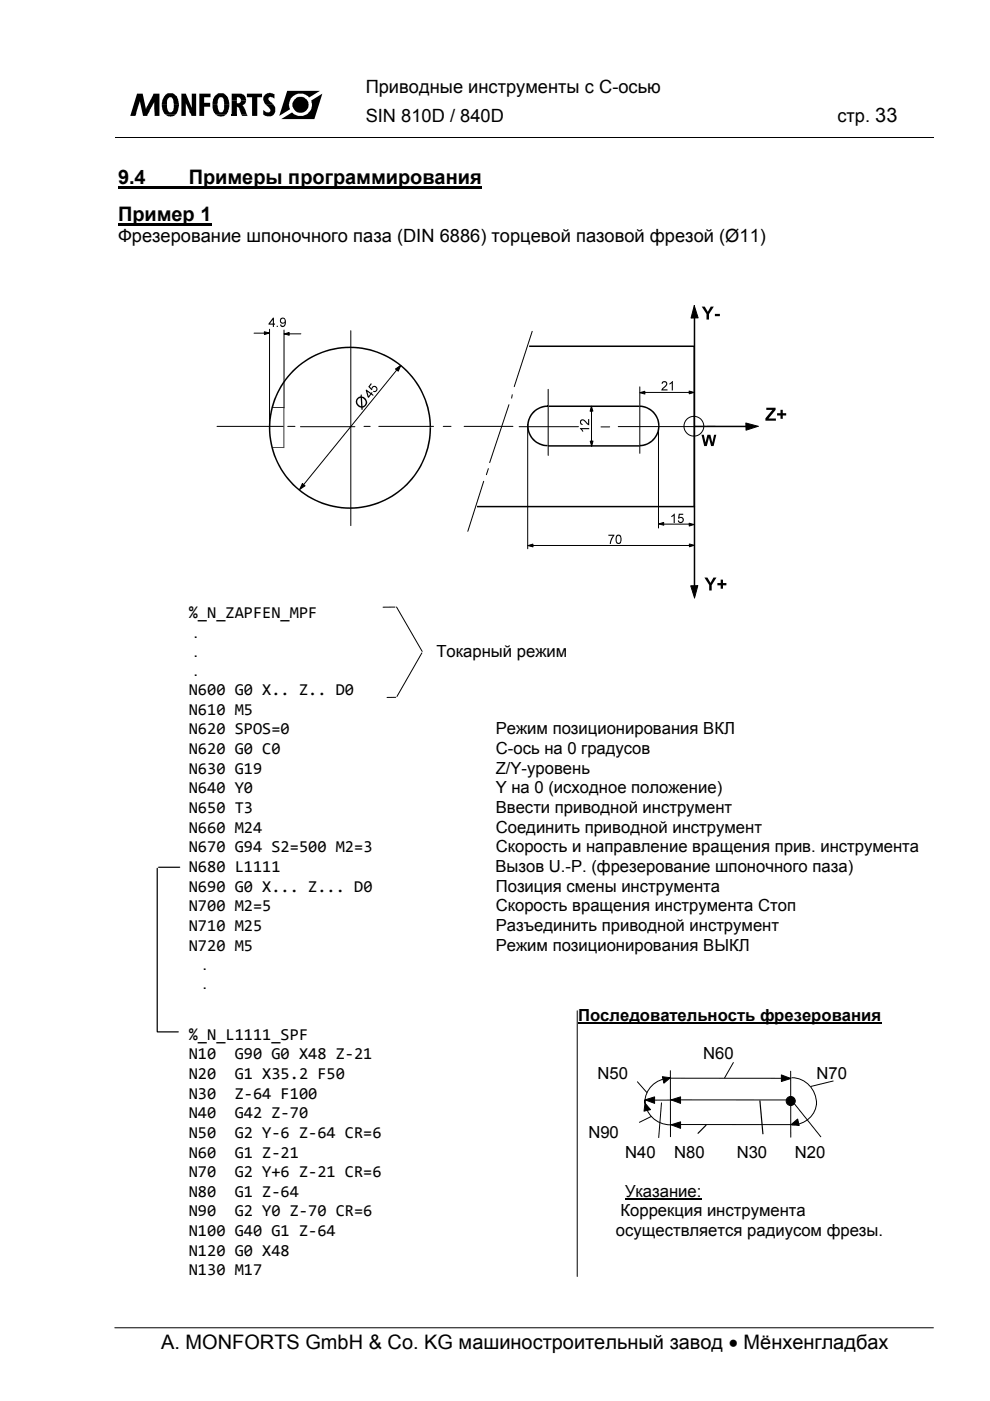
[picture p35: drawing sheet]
<svg xmlns="http://www.w3.org/2000/svg" width="210mm" height="297mm" viewBox="0 0 210 297" stroke-linecap="round" stroke-linejoin="round" font-family="sans-serif">
<defs><g id="words">
<g font-size="4.2">
<text x="25" y="39.1">9.4</text>
<text x="40" y="39.1">Примеры программирования</text>
<text x="25" y="46.9">Пример 1</text>
<text x="34.2" y="286.1">A. MONFORTS GmbH &amp; Co. KG машиностроительный завод • Мёнхенгладбах</text>
</g>
<g font-size="3.9">
<text x="77.5" y="19.7">Приводные инструменты с C-осью</text>
<text x="77.5" y="25.9">SIN 810D / 840D</text>
<text x="177.5" y="25.9">стр. 33</text>
<text x="25" y="51.4">Фрезерование шпоночного паза (DIN 6886) торцевой пазовой фрезой (Ø11)</text>
</g>
<g font-size="3.5">
<text x="40" y="131">%_N_ZAPFEN_MPF</text>
<text x="41" y="135.2">.</text>
<text x="41" y="143.3">.</text>
<text x="41" y="139.3">.</text>
<text x="92.5" y="139.3">Токарный режим</text>
<text x="40" y="147.4">N600 G0 X.. Z.. D0</text>
<text x="40" y="151.5">N610 M5</text>
<text x="40" y="155.7">N620 SPOS=0</text>
<text x="105.1" y="155.7">Режим позиционирования ВКЛ</text>
<text x="40" y="159.9">N620 G0 C0</text>
<text x="105.1" y="159.9">C-ось на 0 градусов</text>
<text x="40" y="164">N630 G19</text>
<text x="105.1" y="164">Z/Y-уровень</text>
<text x="40" y="172.4">N650 T3</text>
<text x="40" y="168.2">N640 Y0</text>
<text x="105.1" y="172.4">Ввести приводной инструмент</text>
<text x="105.1" y="168.2">Y на 0 (исходное положение)</text>
<text x="40" y="176.5">N660 M24</text>
<text x="105.1" y="176.5">Соединить приводной инструмент</text>
<text x="40" y="184.9">N680 L1111</text>
<text x="40" y="180.7">N670 G94 S2=500 M2=3</text>
<text x="105" y="184.9">Вызов U.-P. (фрезерование шпоночного паза)</text>
<text x="105.1" y="180.7">Скорость и направление вращения прив. инструмента</text>
<text x="40" y="189">N690 G0 X... Z... D0</text>
<text x="105.1" y="189">Позиция смены инструмента</text>
<text x="40" y="193.2">N700 M2=5</text>
<text x="40" y="197.4">N710 M25</text>
<text x="105.1" y="193.2">Скорость вращения инструмента Стоп</text>
<text x="105.1" y="197.4">Разъединить приводной инструмент</text>
<text x="40" y="201.5">N720 M5</text>
<text x="105.1" y="201.5">Режим позиционирования ВЫКЛ</text>
<text x="42.9" y="205.7">.</text>
<text x="42.9" y="209.8">.</text>
<text x="40" y="220.5">%_N_L1111_SPF</text>
<text x="122.6" y="216.4">Последовательность фрезерования</text>
<text x="40" y="224.6">N10</text>
<text x="49.8" y="224.6">G90 G0 X48 Z‐21</text>
<text x="149.1" y="224.6">N60</text>
<text x="40" y="228.8">N20</text>
<text x="40" y="232.9">N30</text>
<text x="49.8" y="228.8">G1 X35.2 F50</text>
<text x="49.8" y="232.9">Z‐64 F100</text>
<text x="126.7" y="228.8">N50</text>
<text x="173.1" y="228.8">N70</text>
<text x="40" y="237.1">N40</text>
<text x="49.8" y="237.1">G42 Z‐70</text>
<text x="40" y="245.4">N60</text>
<text x="40" y="241.3">N50</text>
<text x="49.8" y="245.4">G1 Z‐21</text>
<text x="49.8" y="241.3">G2 Y‐6 Z‐64 CR=6</text>
<text x="124.8" y="241.3">N90</text>
<text x="132.6" y="245.4">N40</text>
<text x="142.9" y="245.4">N80</text>
<text x="156.2" y="245.4">N30</text>
<text x="168.5" y="245.4">N20</text>
<text x="40" y="249.6">N70</text>
<text x="49.8" y="249.6">G2 Y+6 Z‐21 CR=6</text>
<text x="40" y="257.9">N90</text>
<text x="40" y="253.7">N80</text>
<text x="49.8" y="257.9">G2 Y0 Z‐70 CR=6</text>
<text x="49.8" y="253.7">G1 Z‐64</text>
<text x="131.6" y="257.9">Коррекция инструмента</text>
<text x="132.5" y="253.7">Указание:</text>
<text x="40" y="262.1">N100 G40 G1 Z‐64</text>
<text x="130.6" y="262.1">осуществляется радиусом фрезы.</text>
<text x="40" y="266.2">N120 G0 X48</text>
<text x="40" y="270.4">N130 M17</text>
</g>
</g></defs>
<path d="M24.5 29.1h173.6" fill="none" stroke="#000" stroke-width=".21"/>
<path d="M60.9 19.3h6.9l-8.6 5.3zM59.6 25.3l8.7-5.4-1.6 5.4z" fill="#000"/>
<circle cx="63.7" cy="22.2" r="2.4" fill="#fff"/>
<g fill="#000">
<path d="M56 70.3l1.1 .3-1 .3zM60.3 70.8l1-.3v.6zM83.9 78.2l1.1-.7-.6 1.2zM147.2 64.8l.8 2.6h-1.5zM125.4 86.1l.3 1.1h-.6zM125.1 93.5h.6l-.2 1.1zM135.7 83.3l1-.3v.5zM146.1 82.9l1.1 .3-1.1 .3zM158.1 89.7l2.6 .7-2.5 .8zM64.1 102.5l.6 .5-1.1 .7zM112 115.7l1-.3v.6zM139.7 111.1l1-.3v.6z"/>
<path d="M146.1 110.9l1.1 .3-1.1 .3zM146.2 115.3l1 .3-1 .3zM146.5 124.2h1.5l-.7 2.6z"/>
<path d="M29.1 19.9h1.1l.7 3.2 1.6-3.2h1.3v4.7h-1l-.1-3.1-1.5 3.1h-.9l-.6-3.1-1 3.1h-1.1z" fill-rule="evenodd"/>
<path d="M38.5 19.9h.9l1.3 3v-3h.9v4.7h-1l-1.3-3 .1 3h-.9z" fill-rule="evenodd"/>
<path d="M42.3 19.9h2.3v.7h-1.3v1.2h1.3v.8h-1.3v2h-1z" fill-rule="evenodd"/>
<path d="M52.3 19.9h3.3v.7h-1.1v4h-1.1v-4h-1.1z" fill-rule="evenodd"/>
<path d="M35.1 20.1l.6-.3h.9a2.66 2.66 0 0 1 1.4 2.4h-1.1l-.1-.8a.73 .73 0 0 0-.9-.8 1.46 1.46 0 0 0-.5 1.6h-1.1l.2-1.1z" fill-rule="evenodd"/>
<path d="M34.3 22.2h1.1l.1 .9a.73 .73 0 0 0 .8 .7l.5-.5 .1-1.1h1.1l-.2 1.1-.5 .9h-2.3l-.6-1.1z" fill-rule="evenodd"/>
<path d="M35 24.2h2.3a1.54 1.54 0 0 1-2.3 0z" fill-rule="evenodd"/>
<path d="M45.8 20.1l.5-.3 1.2 .1a2.45 2.45 0 0 1 1.1 2.3h-1.1l-.1-1.2-.3-.4h-.5l-.2 .2-.2 .6-.1 .8h-1v-.6a2.08 2.08 0 0 1 .7-1.5z" fill-rule="evenodd"/>
<path d="M45.7 24.2h2.2a1.71 1.71 0 0 1-2.2 0z" fill-rule="evenodd"/>
<path d="M45.1 22.2h1l.3 1.4 .2 .2h.5a1.68 1.68 0 0 0 .4-1.6h1.1l-.2 1.5-.4 .5h-2.3a2.15 2.15 0 0 1-.6-2z" fill-rule="evenodd"/>
<path d="M49.1 19.9h2.1a1.34 1.34 0 0 1 1 1.4h-1.1l-.2-.5-.3-.2h-.4v.7h-1.1z" fill-rule="evenodd"/>
<path d="M49.1 21.3h1.1v.6l.7-.1 .2-.5h1.1l-.2 .6-.6 .5 .4 .5 .5 1.3h-1.1l-.5-1.2-.4-.4-.1 1.6h-1.1z" fill-rule="evenodd"/>
<path d="M51.2 24.2h1.1l.2 .4h-1.2z" fill-rule="evenodd"/>
<path d="M56.4 22.2h1.6l.4 .6v.9l-.7 .9-1.1 .1-.8-.4v-1l.2 .2a.88 .88 0 0 0 1.3 .1l-.2-.7z" fill-rule="evenodd"/>
<path d="M56.2 20.1v-.1a1.36 1.36 0 0 1 1.7-.1h.3v1l-.3-.2a.72 .72 0 0 0-1 .1l.2 .6 .9 .8h-1.6a1.45 1.45 0 0 1-.2-2.1z" fill-rule="evenodd"/>
<path d="M57.9 67.4h.2v1.2h.2v.2h-.2v.5h-.3v-.5h-.9v-.2zM57.8 67.8l-.6 .8h.6zM58.7 69.1h.2v.2h-.2zM59.5 67.5a.75 .75 0 0 1 .9 0 .75 .75 0 0 1 .2 1 .64 .64 0 0 1-.4 .8 .64 .64 0 0 1-.8-.5h.2a.4 .4 0 0 0 .5 .2 .4 .4 0 0 0 .3-.5v-.1l-.3 .2a.64 .64 0 0 1-.7-.3 .64 .64 0 0 1 .1-.8zM59.5 68a.45 .45 0 0 0 .9 0 .45 .45 0 0 0-.9 0z" fill-rule="evenodd"/>
<path d="M148.8 65h.6l.7 1.1 .6-1.1h.6l-1 1.6v1.2h-.5v-1.2zM151.6 66.5h1v.5h-1z" fill-rule="evenodd"/>
<path d="M75.8 84.3l.7-.2v-.4l.2-.1v.5l.7 .3a1.12 1.12 0 0 1-.1 1.9l-.4 .1v.5h-.3v-.5a1.22 1.22 0 0 1-1.1-.8 1.22 1.22 0 0 1 .3-1.3zM75.9 84.6a.96 .96 0 0 0 .7 1.5l-.1-1.8zM76.8 84.4l.1 1.7a.9 .9 0 0 0 .6-.9 .9 .9 0 0 0-.7-.8z" fill-rule="evenodd"/>
<path d="M77.6 82.6l1.1 .7 .1-.2 .2 .2-.2 .2 .4 .3-.1 .1-.4-.2-.5 .7-.2-.2-.5-1.5zM77.9 83l.2 1 .4-.5zM78.6 81.3l.2 .1-.4 .6 .4 .4a.63 .63 0 0 1 .8-.5 .63 .63 0 0 1 .4 .8 .63 .63 0 0 1-.9 .3l.1-.2a.42 .42 0 0 0 .6-.4 .42 .42 0 0 0-.6-.3l-.4 .6-.7-.7z" fill-rule="evenodd"/>
<path d="M123 90.8h1.9v.2h-1.5l.3 .4-.3 .1zM123 89.1a.88 .88 0 0 1 1.5 .5l.2 .2v-.9h.2v1.3l-.4-.2-.5-.6a.4 .4 0 0 0-.7-.2 .4 .4 0 0 0 .2 .7v.2a.61 .61 0 0 1-.5-1z" fill-rule="evenodd"/>
<path d="M140.4 81a.65 .65 0 0 1 1 .1 .65 .65 0 0 1-.3 1l-.6 .4h1v.3h-1.3l.2-.5 .7-.6a.37 .37 0 0 0-.1-.7h-.3l-.2 .4h-.2zM141.9 81.3l.8-.5v2h-.3v-1.6l-.5 .3z" fill-rule="evenodd"/>
<path d="M148.7 92.2h.5l.4 1.6 .4-1.6h.6l.4 1.7 .4-1.7h.5l-.6 2.4h-.5l-.5-1.8-.4 1.8h-.6z" fill-rule="evenodd"/>
<path d="M162.5 86.4h1.9v.5l-1.5 1.8h1.6v.5h-2.2v-.5l1.5-1.8h-1.3zM165.5 86.9h.5v.7h.7v.5h-.7v.7h-.5v-.7h-.7v-.5h.7z" fill-rule="evenodd"/>
<path d="M129 113.4h1.3l-.7 1.3-.1 .6h-.2v-.4l.6-1.3h-.9zM130.8 113.5a.66 .66 0 0 1 .8 0 .66 .66 0 0 1 .2 .7v.3a.68 .68 0 0 1-.8 .8 .68 .68 0 0 1-.5-.9l.1-.6zM130.8 113.7l-.1 .7a.44 .44 0 0 0 .2 .6 .44 .44 0 0 0 .6-.2v-1l-.4-.2z" fill-rule="evenodd"/>
<path d="M142.3 109.4l.8-.5v2h-.3v-1.6l-.5 .3zM143.9 108.9h1v.3h-.8l-.1 .5a.63 .63 0 0 1 .9 .3 .63 .63 0 0 1-.4 .9 .63 .63 0 0 1-.8-.6h.2a.42 .42 0 0 0 .6 .3 .42 .42 0 0 0 .2-.6 .42 .42 0 0 0-.7 0l-.3-.1z" fill-rule="evenodd"/>
<path d="M149.4 122.4h.6l.6 1.2 .7-1.2h.6l-1 1.7v1.1h-.5v-1.2zM152.8 122.9h.5v.7h.7v.5h-.7v.7h-.5v-.7h-.7v-.5h.7z" fill-rule="evenodd"/>
<circle cx="63.7" cy="22.2" r="1.69"/>
</g>
<g fill="#000">
<path d="M49.1 24.2h1.1v.4h-1.1zM62 78.5a17.5 17.5 0 0 1 12.2-5v.3a16.9 16.9 0 0 0-16.9 16.9h-.3a17.1 17.1 0 0 1 5-12.2zM112.2 73.3h35v.3h-35zM147.2 73.3h.2v.1l-.2-.1 .2 .1v34h-.4v-34l.2 .2zM57 90.7h.3a16.9 16.9 0 0 0 16.9 16.9v.3a17.3 17.3 0 0 1-17.2-17.2zM57.7 94.8h2.5v.2l-2.5-.1zM60.1 86.4h.2v8.6l-.1-.2-.1 .1zM57.7 86.3l2.6 .1-2.6 .1zM74.2 73.5a17.2 17.2 0 0 1 17.2 17.2h-.3a16.9 16.9 0 0 0-16.9-16.9zM111.8 90.3h.3a4 4 0 0 0 4 4v.3a4.3 4.3 0 0 1-4.3-4.3zM113 87.2l.7-.5 1.1-.5 1.3-.2v.3a4 4 0 0 0-4 4h-.3a4.6 4.6 0 0 1 1.2-3.1zM116.1 86l.1 .3z"/>
<path d="M116.3 86h19.2v.3h-19.2zM116.2 94.4h19.4v.3h-19.4zM139.5 90.3h.3a4.3 4.3 0 0 1-4.1 4.3v-.3a4.1 4.1 0 0 0 3.8-4zM135.6 86a4.3 4.3 0 0 1 4.2 4.3h-.3a4 4 0 0 0-3.9-4zM147.2 90.3h11.5v.3h-11.5zM91.1 90.7h.3a17.2 17.2 0 0 1-17.2 17.2v-.3a16.9 16.9 0 0 0 16.9-16.9zM101.1 107.3h46.1l-.2 .1h.4v.2h-.2l.2-.2-.2 .2h-46.1zM147.1 65.4h.3v60.2h-.3z"/>
</g>
<g fill="none" stroke="#000" stroke-width=".21">
<path d="M53.9 70.6h3.2M56 70.3l1.1 .3-1 .3zM57.1 69.8v21.1M60.2 70v16.5M60.3 70.8h3.5M60.3 70.8l1-.3v.6zM74.4 70.1v41.3M83.9 78.2l1.1-.7-.6 1.2zM84.8 77.6l-21.1 25.9M112.8 70.3l-3.8 11.7M147.2 64.8l.8 2.6h-1.5zM46 90.4h14"/>
<path d="M61 90.4h1.5M63.7 90.5h11.5M77.2 90.4h1.3M80.3 90.4h11.6M94 90.4h1.6M98.4 90.4h10.4M103.5 99.4l-.4 1.2M107.9 85.8l-4.1 12.3M108.6 83.7l-.1 .7M110.1 90.5h12.5M111.9 90v26.4M116.2 82.5v14.1"/>
<path d="M125.1 93.5h.6l-.2 1.1zM125.4 86.1l.3 1.1h-.6zM125.4 86.2v8.4M127.4 90.5h1.9M131.1 90.4h16M135.7 82v14.1M135.7 83.3l1-.3v.5zM135.8 83.2h10.8M139.6 90.6v21.4M146.1 82.9l1.1 .3-1.1 .3zM149.9 90.4h1.7M158.1 89.7l2.6 .7-2.5 .8z"/>
<path d="M64.1 102.5l.6 .5-1.1 .7zM102.6 102l-3.4 10.6M112 115.7l1-.3v.6zM113 115.7h33.7M139.7 111.1l1-.3v.6zM140.7 111.1h5.5M146.1 110.9l1.1 .3-1.1 .3zM146.2 115.3l1 .3-1 .3zM83.8 128.7h-2.6M84.1 128.7l5.4 9.4M89.5 138.4l-5.3 9.3M146.5 124.2h1.5l-.7 2.6z"/>
<path d="M83.9 147.8l-1.8 .1M122.4 214.3v56.3M135.1 229.4l2 2.2M136.8 233.3a5.3 5.3 0 0 0 5.3 5.2M138.1 236.7l-2.5 1.3M140.3 233.8l-.6 7.4M141.9 228.6a5.2 5.2 0 0 0-5.2 5.3M142.1 227l.1 14M142.2 228.6h25.2M142.4 233.2l-5.3 .1M142.6 238.4h25.2M142.8 233.2h25.2"/>
<path d="M155.5 225.3l-1.9 3.2M167.6 227.1l.1 14M167.9 228.5a5.4 5.4 0 0 1 5.2 5.5M168.1 233.6l5.9 7.4M173.1 233.7a5 5 0 0 1-5.2 4.8M176.7 229.2l-4.7 1.1M24.3 281.5h173.6"/>
<circle cx="147.1" cy="90.4" r="2.1"/>
</g>
<path d="M25 39.7h77.2M25 47.6h19.9" fill="none" stroke="#000" stroke-width=".44"/>
<path d="M122.6 217h64.3" fill="none" stroke="#000" stroke-width=".38"/>
<path d="M33.3 184.1v34.7h4.5M33.6 183.9h4.5M149.7 238.6l-1.7 1.7M161.1 233.4l.7 7M132.5 254.3h16.2" fill="none" stroke="#000" stroke-width=".25"/>
<g fill="#000" stroke="#000" stroke-width=".21">
<path d="M136.8 233.9l1.1 1.4-1.4 .3z" fill-rule="evenodd"/>
<path d="M136.8 233.2l2-.6v1.3z" fill-rule="evenodd"/>
<path d="M140.4 228.3l1.7 .2-1.3 1.2z" fill-rule="evenodd"/>
<path d="M142.3 233.2l2-.6v1.3z" fill-rule="evenodd"/>
<path d="M142.3 238.5l2-.7v1.4z" fill-rule="evenodd"/>
<path d="M165.7 227.9l2 .8-2 .6z" fill-rule="evenodd"/>
<path d="M167.7 238.4l1.4-1.1 .3 1.3z" fill-rule="evenodd"/>
<circle cx="167.6" cy="233.4" r=".96"/>
</g>
<use href="#words"/>
</svg>
